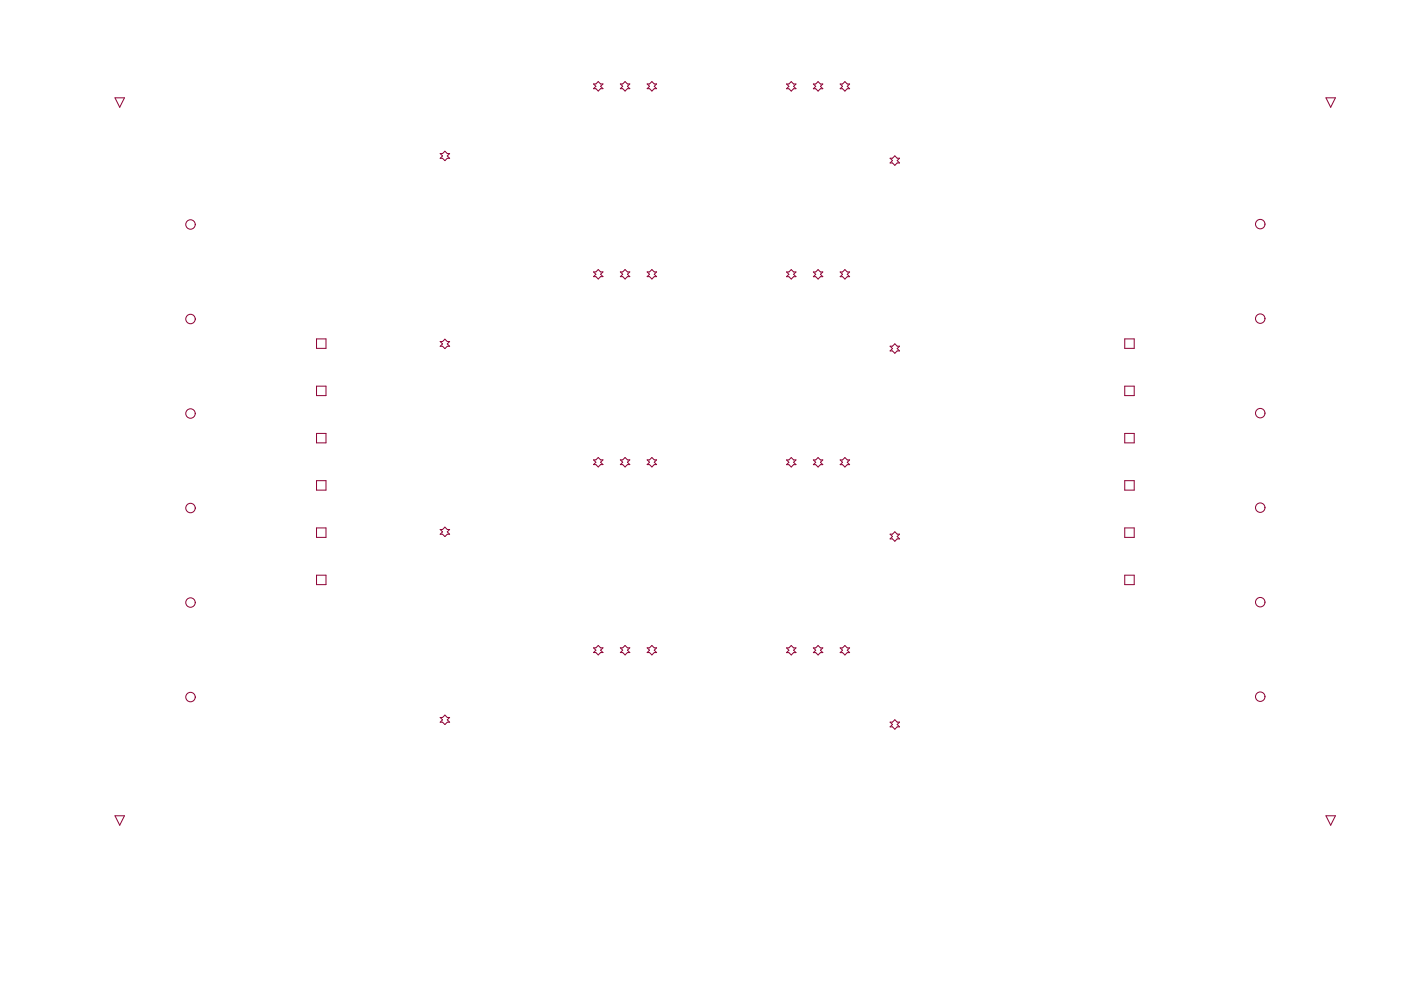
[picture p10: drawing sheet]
<svg xmlns="http://www.w3.org/2000/svg" width="297mm" height="210mm" viewBox="0 0 297 210" stroke-linecap="round" stroke-linejoin="round" font-family="sans-serif">
<g fill="none" stroke="#8d0034" stroke-width=".21">
<path d="M125.8 17.8h.5l.5-.5 .5 .5h.5l-.5 .5 .5 .5h-.5l-.5 .5-.5-.5h-.5l.5-.5zM131.5 17.8h.5l.5-.5 .5 .5h.5l-.5 .5 .5 .5h-.5l-.5 .5-.5-.5h-.5l.5-.5zM137.2 17.8h.5l.5-.5 .5 .5h.5l-.5 .5 .5 .5h-.5l-.5 .5-.5-.5h-.5l.5-.5zM166.8 17.8h.5l.5-.5 .5 .5h.5l-.5 .5 .5 .5h-.5l-.5 .5-.5-.5h-.5l.5-.5zM172.4 17.8h.5l.5-.5 .5 .5h.6l-.6 .5 .6 .5h-.6l-.5 .5-.5-.5h-.5l.5-.5zM178.1 17.8h.5l.5-.5 .5 .5h.5l-.5 .5 .5 .5h-.5l-.5 .5-.5-.5h-.5l.5-.5zM24.4 20.7h2l-1 2zM93.3 32.6h.5l.5-.5 .5 .5h.5l-.5 .5 .5 .5h-.5l-.5 .5-.5-.5h-.5l.5-.5zM188.7 33.5h.5l.5-.5 .5 .5h.5l-.5 .6 .5 .5h-.5l-.5 .5-.5-.5h-.5l.5-.5zM281.1 20.7h2l-1 2zM125.8 57.7h.5l.5-.5 .5 .5h.5l-.5 .5 .5 .5h-.5l-.5 .5-.5-.5h-.5l.5-.5zM131.5 57.7h.5l.5-.5 .5 .5h.5l-.5 .5 .5 .5h-.5l-.5 .5-.5-.5h-.5l.5-.5z"/>
<path d="M137.2 57.7h.5l.5-.5 .5 .5h.5l-.5 .5 .5 .5h-.5l-.5 .5-.5-.5h-.5l.5-.5zM166.8 57.7h.5l.5-.5 .5 .5h.5l-.5 .5 .5 .5h-.5l-.5 .5-.5-.5h-.5l.5-.5zM172.4 57.7h.5l.5-.5 .5 .5h.6l-.6 .5 .6 .5h-.6l-.5 .5-.5-.5h-.5l.5-.5zM178.1 57.7h.5l.5-.5 .5 .5h.5l-.5 .5 .5 .5h-.5l-.5 .5-.5-.5h-.5l.5-.5zM67.1 71.9h2v2h-2zM93.3 72.4h.5l.5-.5 .5 .5h.5l-.5 .5 .5 .5h-.5l-.5 .5-.5-.5h-.5l.5-.5zM188.7 73.4h.5l.5-.5 .5 .5h.5l-.5 .5 .5 .5h-.5l-.5 .5-.5-.5h-.5l.5-.5zM238.5 71.9h2v2h-2zM67.1 81.9h2v2h-2zM67.1 91.9h2v2h-2zM125.8 97.5h.5l.5-.5 .5 .5h.5l-.5 .5 .5 .5h-.5l-.5 .5-.5-.5h-.5l.5-.5zM131.5 97.5h.5l.5-.5 .5 .5h.5l-.5 .5 .5 .5h-.5l-.5 .5-.5-.5h-.5l.5-.5z"/>
<path d="M137.2 97.5h.5l.5-.5 .5 .5h.5l-.5 .5 .5 .5h-.5l-.5 .5-.5-.5h-.5l.5-.5zM166.8 97.5h.5l.5-.5 .5 .5h.5l-.5 .5 .5 .5h-.5l-.5 .5-.5-.5h-.5l.5-.5zM172.4 97.5h.5l.5-.5 .5 .5h.6l-.6 .5 .6 .5h-.6l-.5 .5-.5-.5h-.5l.5-.5zM178.1 97.5h.5l.5-.5 .5 .5h.5l-.5 .5 .5 .5h-.5l-.5 .5-.5-.5h-.5l.5-.5zM238.5 91.9h2v2h-2zM238.5 81.9h2v2h-2zM67.1 101.9h2v2h-2zM67.1 111.9h2v2h-2zM93.3 112.3h.5l.5-.5 .5 .5h.5l-.5 .5 .5 .5h-.5l-.5 .5-.5-.5h-.5l.5-.5zM188.7 113.3h.5l.5-.5 .5 .5h.5l-.5 .5 .5 .5h-.5l-.5 .5-.5-.5h-.5l.5-.5zM238.5 111.9h2v2h-2zM238.5 101.9h2v2h-2z"/>
<path d="M67.1 122h2v2h-2zM125.8 137.4h.5l.5-.5 .5 .5h.5l-.5 .5 .5 .5h-.5l-.5 .5-.5-.5h-.5l.5-.5zM131.5 137.4h.5l.5-.5 .5 .5h.5l-.5 .5 .5 .5h-.5l-.5 .5-.5-.5h-.5l.5-.5zM137.2 137.4h.5l.5-.5 .5 .5h.5l-.5 .5 .5 .5h-.5l-.5 .5-.5-.5h-.5l.5-.5zM166.8 137.4h.5l.5-.5 .5 .5h.5l-.5 .5 .5 .5h-.5l-.5 .5-.5-.5h-.5l.5-.5zM172.4 137.4h.5l.5-.5 .5 .5h.6l-.6 .5 .6 .5h-.6l-.5 .5-.5-.5h-.5l.5-.5zM178.1 137.4h.5l.5-.5 .5 .5h.5l-.5 .5 .5 .5h-.5l-.5 .5-.5-.5h-.5l.5-.5zM238.5 122h2v2h-2zM93.3 152.1h.5l.5-.5 .5 .5h.5l-.5 .5 .5 .5h-.5l-.5 .5-.5-.5h-.5l.5-.5zM188.7 153.1h.5l.5-.5 .5 .5h.5l-.5 .5 .5 .5h-.5l-.5 .5-.5-.5h-.5l.5-.5zM24.4 173h2l-1 2zM281.1 173h2l-1 2z"/>
<circle cx="40.4" cy="47.6" r="1"/>
<circle cx="267.2" cy="47.5" r="1"/>
<circle cx="40.4" cy="67.6" r="1"/>
<circle cx="267.2" cy="67.6" r="1"/>
<circle cx="40.4" cy="87.7" r="1"/>
<circle cx="267.2" cy="87.6" r="1"/>
<circle cx="40.4" cy="107.7" r="1"/>
<circle cx="267.2" cy="107.6" r="1"/>
<circle cx="40.4" cy="127.8" r="1"/>
<circle cx="267.2" cy="127.7" r="1"/>
<circle cx="40.4" cy="147.8" r="1"/>
<circle cx="267.2" cy="147.7" r="1"/>
</g>
</svg>
